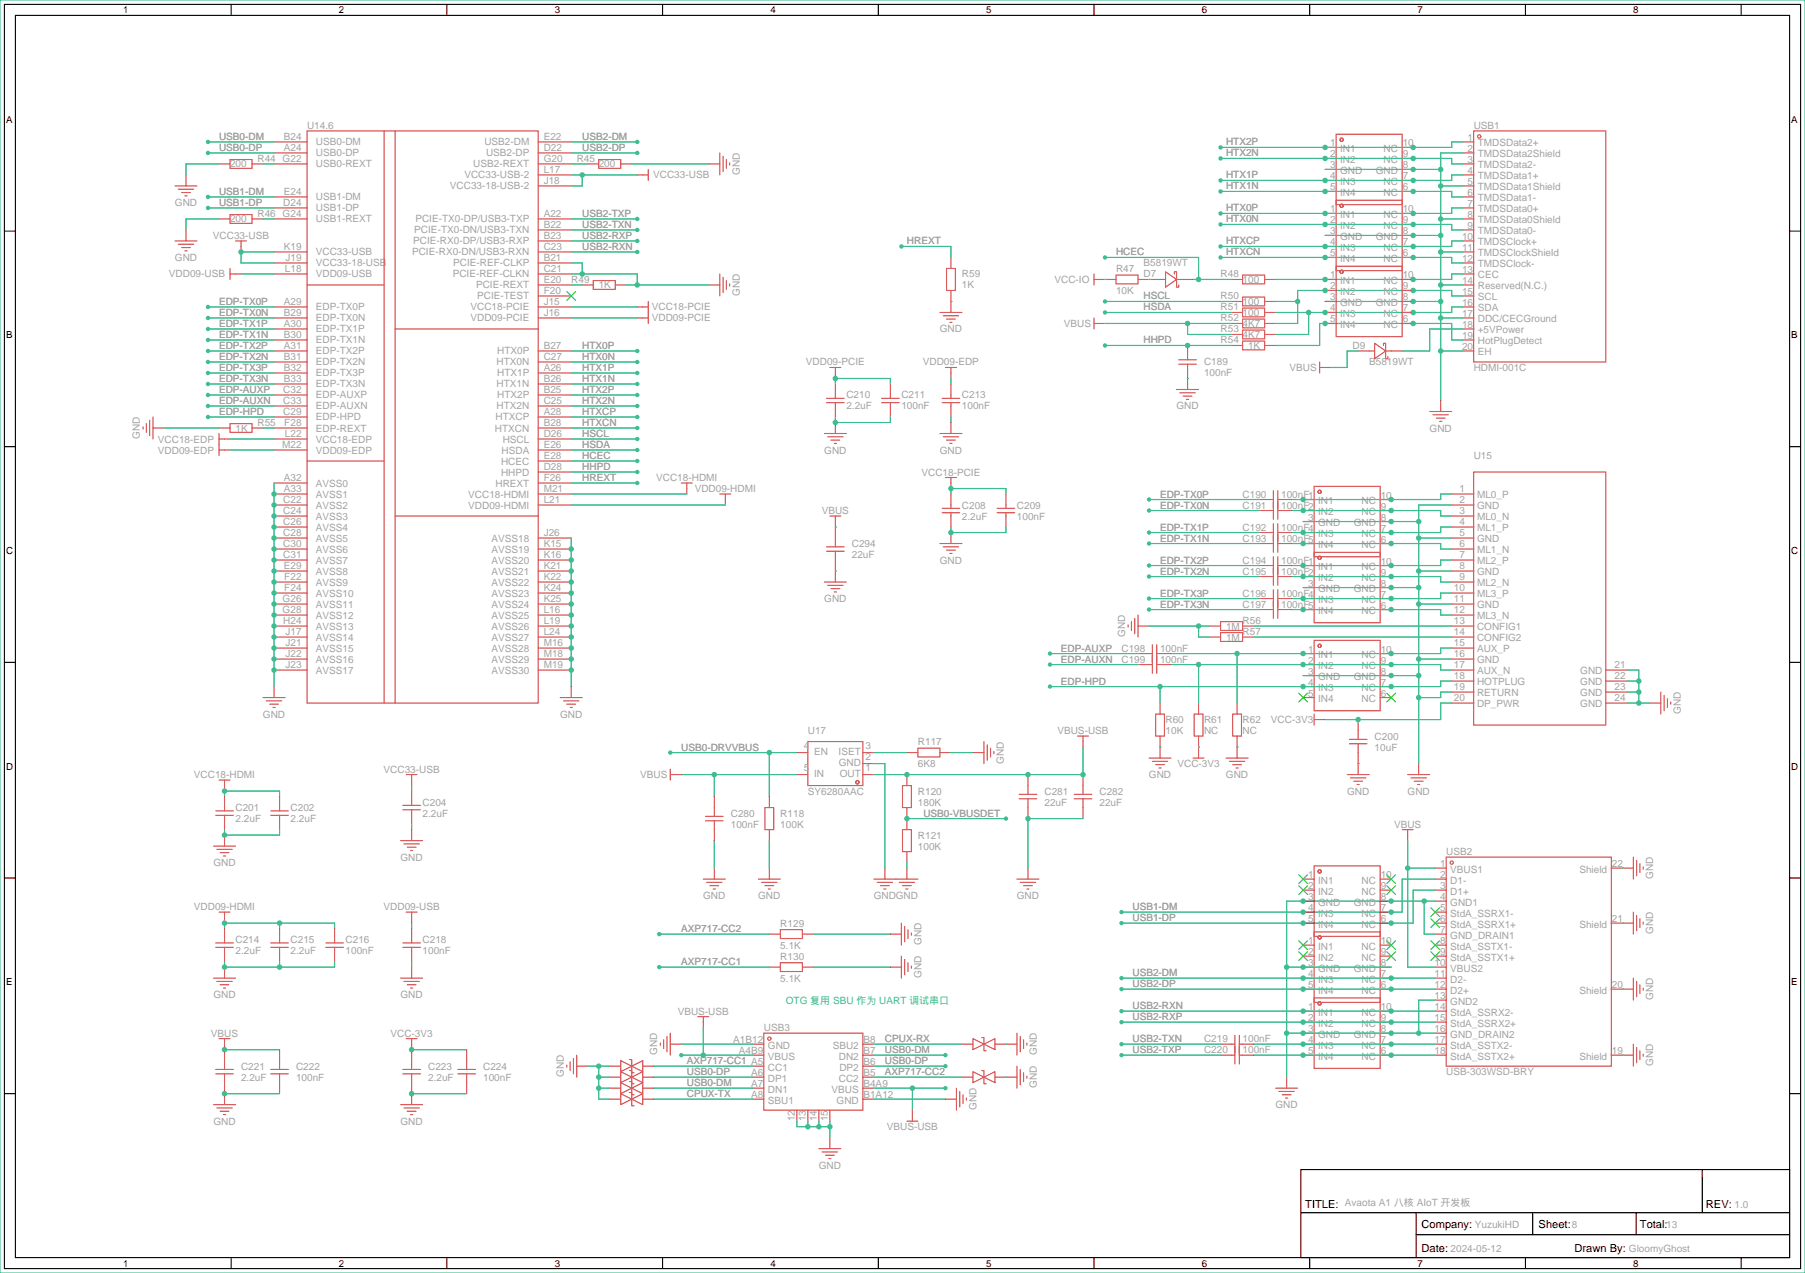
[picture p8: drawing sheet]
<svg xmlns="http://www.w3.org/2000/svg" width="417mm" height="294mm" viewBox="0 0 417 294" stroke-linecap="round" stroke-linejoin="round" font-family="sans-serif">
<defs><g id="words">
<g font-size="2.6">
<text x="301.2" y="278.9">TITLE: Avaota A1 八核 AIoT 开发板</text>
<text x="393.7" y="278.9">REV: 1.0</text>
<text x="328.1" y="283.4">Company: YuzukiHD</text>
<text x="355.1" y="283.5">Sheet:8</text>
<text x="378.5" y="283.5">Total:13</text>
<text x="328.1" y="288.9">Date: 2024-05-12</text>
<text x="363.4" y="289">Drawn By: GloomyGhost</text>
</g>
<g font-size="2.3" fill="#a2a2a2">
<text x="70.9" y="29.8">U14.6</text>
<text x="340.1" y="29.8">USB1</text>
<text x="50.5" y="32.3">USB0-DM</text>
<text x="50.5" y="34.8">USB0-DP</text>
<text x="65.5" y="32.3">B24</text>
<text x="65.5" y="34.8">A24</text>
<text x="72.9" y="33.6">USB0-DM</text>
<text x="111.8" y="33.6">USB2-DM</text>
<text x="125.5" y="32.3">E22</text>
<text x="125.5" y="34.8">D22</text>
<text x="134.4" y="32.3">USB2-DM</text>
<text x="134.4" y="34.8">USB2-DP</text>
<text x="283" y="33.6">HTX2P</text>
<text x="306.9" y="33.8">1</text>
<text x="309.3" y="35.1">IN1</text>
<text x="319.3" y="35.1">NC</text>
<text x="323.7" y="33.8">10</text>
<text x="338.7" y="35.1">2</text>
<text x="338.7" y="32.5">1</text>
<text x="341" y="33.8">TMDSData2+</text>
<text x="53.1" y="38.7">200</text>
<text x="59.4" y="37.4">R44 G22</text>
<text x="72.9" y="36.1">USB0-DP</text>
<text x="72.9" y="38.7">USB0-REXT</text>
<text x="107.2" y="41.2">VCC33-USB-2</text>
<text x="109.2" y="38.7">USB2-REXT</text>
<text x="112.2" y="36.1">USB2-DP</text>
<text x="125.5" y="37.4">G20</text>
<text x="125.5" y="39.9">L17</text>
<text x="133.1" y="37.4">R45</text>
<text x="138.2" y="38.7">200</text>
<text x="150.7" y="41.2">VCC33-USB</text>
<text x="170.7" y="40.4" transform="rotate(-90 170.7 40.4)">GND</text>
<text x="283" y="36.1">HTX2N</text>
<text x="283" y="41.2">HTX1P</text>
<text x="306.9" y="36.3">2</text>
<text x="306.9" y="38.9">3</text>
<text x="306.9" y="41.4">4</text>
<text x="309.3" y="37.6">IN2</text>
<text x="309.3" y="40.2">GND</text>
<text x="317.5" y="40.2">GND</text>
<text x="319.3" y="37.6">NC</text>
<text x="323.7" y="41.4">7</text>
<text x="323.7" y="38.9">8</text>
<text x="323.7" y="36.3">9</text>
<text x="338.7" y="40.2">4</text>
<text x="338.7" y="37.6">3</text>
<text x="341" y="41.4">TMDSData1+</text>
<text x="341" y="38.9">TMDSData2-</text>
<text x="341" y="36.3">TMDSData2Shield</text>
<text x="40.4" y="47.5">GND</text>
<text x="50.5" y="45">USB1-DM</text>
<text x="50.5" y="47.5">USB1-DP</text>
<text x="65.4" y="47.5">D24</text>
<text x="65.5" y="45">E24</text>
<text x="72.9" y="46.3">USB1-DM</text>
<text x="103.8" y="43.7">VCC33-18-USB-2</text>
<text x="125.5" y="42.5">J18</text>
<text x="283" y="43.7">HTX1N</text>
<text x="306.9" y="44">5</text>
<text x="309.3" y="42.7">IN3</text>
<text x="309.3" y="45.2">IN4</text>
<text x="319.3" y="45.2">NC</text>
<text x="319.3" y="42.7">NC</text>
<text x="323.7" y="44">6</text>
<text x="338.7" y="47.8">7</text>
<text x="338.7" y="45.2">6</text>
<text x="338.7" y="42.7">5</text>
<text x="341" y="46.5">TMDSData1-</text>
<text x="341" y="44">TMDSData1Shield</text>
<text x="53.1" y="51.4">200</text>
<text x="59.4" y="50.1">R46 G24</text>
<text x="72.9" y="48.8">USB1-DP</text>
<text x="72.9" y="51.4">USB1-REXT</text>
<text x="95.6" y="53.9">PCIE-TX0-DN/USB3-TXN</text>
<text x="95.9" y="51.4">PCIE-TX0-DP/USB3-TXP</text>
<text x="125.5" y="50.1">A22</text>
<text x="125.5" y="52.6">B22</text>
<text x="134.4" y="50.1">USB2-TXP</text>
<text x="134.4" y="52.6">USB2-TXN</text>
<text x="283" y="48.8">HTX0P</text>
<text x="283" y="51.4">HTX0N</text>
<text x="306.9" y="49">1</text>
<text x="306.9" y="51.6">2</text>
<text x="309.3" y="50.3">IN1</text>
<text x="309.3" y="52.9">IN2</text>
<text x="319.3" y="52.9">NC</text>
<text x="319.3" y="50.3">NC</text>
<text x="323.7" y="51.6">9</text>
<text x="323.7" y="49">10</text>
<text x="338.7" y="52.9">9</text>
<text x="338.7" y="50.3">8</text>
<text x="341" y="51.6">TMDSData0Shield</text>
<text x="341" y="49">TMDSData0+</text>
<text x="49.1" y="55.2">VCC33-USB</text>
<text x="65.5" y="57.7">K19</text>
<text x="72.9" y="59">VCC33-USB</text>
<text x="95.1" y="59">PCIE-RX0-DN/USB3-RXN</text>
<text x="95.4" y="56.4">PCIE-RX0-DP/USB3-RXP</text>
<text x="125.5" y="55.2">B23</text>
<text x="125.5" y="57.7">C23</text>
<text x="134.4" y="55.2">USB2-RXP</text>
<text x="134.4" y="57.7">USB2-RXN</text>
<text x="209.3" y="56.4">HREXT</text>
<text x="257.6" y="59">HCEC</text>
<text x="283" y="56.4">HTXCP</text>
<text x="283" y="59">HTXCN</text>
<text x="306.9" y="54.1">3</text>
<text x="306.9" y="56.7">4</text>
<text x="306.9" y="59.2">5</text>
<text x="309.3" y="55.4">GND</text>
<text x="309.3" y="57.9">IN3</text>
<text x="317.5" y="55.4">GND</text>
<text x="319.3" y="57.9">NC</text>
<text x="323.7" y="59.2">6</text>
<text x="323.7" y="56.7">7</text>
<text x="323.7" y="54.1">8</text>
<text x="337.4" y="57.9">11</text>
<text x="337.4" y="55.4">10</text>
<text x="341" y="59.2">TMDSClockShield</text>
<text x="341" y="56.7">TMDSClock+</text>
<text x="341" y="54.1">TMDSData0-</text>
<text x="39" y="64.1">VDD09-USB</text>
<text x="40.4" y="60.2">GND</text>
<text x="65.7" y="62.8">L18</text>
<text x="65.9" y="60.2">J19</text>
<text x="72.9" y="61.5">VCC33-18-USB</text>
<text x="72.9" y="64.1">VDD09-USB</text>
<text x="104.5" y="64.1">PCIE-REF-CLKN</text>
<text x="104.6" y="61.5">PCIE-REF-CLKP</text>
<text x="125.5" y="60.2">B21</text>
<text x="125.5" y="62.8">C21</text>
<text x="125.5" y="65.3">E20</text>
<text x="131.8" y="65.3">R49</text>
<text x="222" y="64.1">R59</text>
<text x="243.4" y="65.3">VCC-IO</text>
<text x="257.6" y="62.8">R47</text>
<text x="263.9" y="64.1">D7</text>
<text x="263.9" y="61.5">B5819WT</text>
<text x="281.7" y="64.1">R48</text>
<text x="286.8" y="65.3">100</text>
<text x="306.9" y="64.3">1</text>
<text x="309.3" y="60.5">IN4</text>
<text x="309.3" y="65.6">IN1</text>
<text x="319.3" y="60.5">NC</text>
<text x="319.3" y="65.6">NC</text>
<text x="323.7" y="64.3">10</text>
<text x="337.4" y="65.6">14</text>
<text x="337.4" y="63">13</text>
<text x="337.4" y="60.5">12</text>
<text x="341" y="64.3">CEC</text>
<text x="341" y="61.7">TMDSClock-</text>
<text x="50.5" y="70.4">EDP-TX0P</text>
<text x="65.5" y="70.4">A29</text>
<text x="72.9" y="71.7">EDP-TX0P</text>
<text x="108.6" y="71.7">VCC18-PCIE</text>
<text x="109.9" y="66.6">PCIE-REXT</text>
<text x="110.1" y="69.1">PCIE-TEST</text>
<text x="125.5" y="67.9">F20</text>
<text x="125.5" y="70.4">J15</text>
<text x="138.2" y="66.6">1K</text>
<text x="150.4" y="71.7">VCC18-PCIE</text>
<text x="170.7" y="68.4" transform="rotate(-90 170.7 68.4)">GND</text>
<text x="222" y="66.6">1K</text>
<text x="257.6" y="67.9">10K</text>
<text x="263.9" y="71.7">HSDA</text>
<text x="263.9" y="69.1">HSCL</text>
<text x="281.7" y="69.1">R50</text>
<text x="281.7" y="71.7">R51</text>
<text x="286.8" y="70.4">100</text>
<text x="306.9" y="66.8">2</text>
<text x="306.9" y="69.4">3</text>
<text x="306.9" y="71.9">4</text>
<text x="309.3" y="68.1">IN2</text>
<text x="309.3" y="70.6">GND</text>
<text x="317.5" y="70.6">GND</text>
<text x="319.3" y="68.1">NC</text>
<text x="323.7" y="71.9">7</text>
<text x="323.7" y="69.4">8</text>
<text x="323.7" y="66.8">9</text>
<text x="337.4" y="70.6">16</text>
<text x="337.4" y="68.1">15</text>
<text x="341" y="71.9">SDA</text>
<text x="341" y="69.4">SCL</text>
<text x="341" y="66.8">Reserved(N.C.)</text>
<text x="50.5" y="72.9">EDP-TX0N</text>
<text x="50.5" y="75.5">EDP-TX1P</text>
<text x="65.5" y="72.9">B29</text>
<text x="65.5" y="75.5">A30</text>
<text x="72.9" y="74.2">EDP-TX0N</text>
<text x="72.9" y="76.8">EDP-TX1P</text>
<text x="108.6" y="74.2">VDD09-PCIE</text>
<text x="125.5" y="72.9">J16</text>
<text x="150.4" y="74.2">VDD09-PCIE</text>
<text x="216.9" y="76.8">GND</text>
<text x="245.5" y="75.5">VBUS</text>
<text x="281.7" y="74.2">R52</text>
<text x="281.7" y="76.8">R53</text>
<text x="286.8" y="72.9">100</text>
<text x="286.8" y="75.5">4K7</text>
<text x="306.9" y="74.4">5</text>
<text x="309.3" y="73.2">IN3</text>
<text x="309.3" y="75.7">IN4</text>
<text x="319.3" y="75.7">NC</text>
<text x="319.3" y="73.2">NC</text>
<text x="323.7" y="74.4">6</text>
<text x="337.4" y="75.7">18</text>
<text x="337.4" y="73.2">17</text>
<text x="341" y="77">+5VPower</text>
<text x="341" y="74.4">DDC/CECGround</text>
<text x="50.5" y="78">EDP-TX1N</text>
<text x="50.5" y="80.6">EDP-TX2P</text>
<text x="50.5" y="83.1">EDP-TX2N</text>
<text x="65.5" y="78">B30</text>
<text x="65.5" y="80.6">A31</text>
<text x="65.5" y="83.1">B31</text>
<text x="72.9" y="79.3">EDP-TX1N</text>
<text x="72.9" y="81.8">EDP-TX2P</text>
<text x="114.7" y="81.8">HTX0P</text>
<text x="125.5" y="80.6">B27</text>
<text x="125.5" y="83.1">C27</text>
<text x="134.4" y="80.6">HTX0P</text>
<text x="134.4" y="83.1">HTX0N</text>
<text x="263.9" y="79.3">HHPD</text>
<text x="281.7" y="79.3">R54</text>
<text x="286.8" y="78">4K7</text>
<text x="288" y="80.6">1K</text>
<text x="312.2" y="80.6">D9</text>
<text x="337.4" y="80.8">20</text>
<text x="337.4" y="78.3">19</text>
<text x="341" y="82.1">EH</text>
<text x="341" y="79.5">HotPlugDetect</text>
<text x="50.5" y="85.6">EDP-TX3P</text>
<text x="50.5" y="88.2">EDP-TX3N</text>
<text x="65.5" y="85.6">B32</text>
<text x="65.5" y="88.2">B33</text>
<text x="72.9" y="84.4">EDP-TX2N</text>
<text x="72.9" y="86.9">EDP-TX3P</text>
<text x="72.9" y="89.5">EDP-TX3N</text>
<text x="114.6" y="84.4">HTX0N</text>
<text x="114.6" y="89.5">HTX1N</text>
<text x="114.7" y="86.9">HTX1P</text>
<text x="125.5" y="85.6">A26</text>
<text x="125.5" y="88.2">B26</text>
<text x="134.4" y="85.6">HTX1P</text>
<text x="134.4" y="88.2">HTX1N</text>
<text x="186" y="84.4">VDD09-PCIE</text>
<text x="213" y="84.4">VDD09-EDP</text>
<text x="277.9" y="84.4">C189</text>
<text x="277.9" y="86.9">100nF</text>
<text x="297.6" y="85.6">VBUS</text>
<text x="316" y="84.4">B5819WT</text>
<text x="340.1" y="85.6">HDMI-001C</text>
<text x="50.5" y="90.7">EDP-AUXP</text>
<text x="50.5" y="93.3">EDP-AUXN</text>
<text x="50.5" y="95.8">EDP-HPD</text>
<text x="65.4" y="90.7">C32</text>
<text x="65.4" y="93.3">C33</text>
<text x="65.4" y="95.8">C29</text>
<text x="72.9" y="92">EDP-AUXP</text>
<text x="72.9" y="94.5">EDP-AUXN</text>
<text x="114.6" y="94.5">HTX2N</text>
<text x="114.7" y="92">HTX2P</text>
<text x="125.5" y="90.7">B25</text>
<text x="125.5" y="93.3">C25</text>
<text x="125.5" y="95.8">A28</text>
<text x="134.4" y="90.7">HTX2P</text>
<text x="134.4" y="93.3">HTX2N</text>
<text x="134.4" y="95.8">HTXCP</text>
<text x="195.3" y="92">C210</text>
<text x="195.3" y="94.5">2.2uF</text>
<text x="208" y="92">C211</text>
<text x="208" y="94.5">100nF</text>
<text x="222" y="92">C213</text>
<text x="222" y="94.5">100nF</text>
<text x="271.5" y="94.5">GND</text>
<text x="32.3" y="101.4" transform="rotate(-90 32.3 101.4)">GND</text>
<text x="54.4" y="99.6">1K</text>
<text x="59.4" y="98.3">R55</text>
<text x="65.6" y="98.3">F28</text>
<text x="65.7" y="100.9">L22</text>
<text x="72.9" y="97.1">EDP-HPD</text>
<text x="72.9" y="99.6">EDP-REXT</text>
<text x="114.2" y="99.6">HTXCN</text>
<text x="114.3" y="97.1">HTXCP</text>
<text x="125.5" y="98.3">B28</text>
<text x="125.5" y="100.9">D26</text>
<text x="134.4" y="98.3">HTXCN</text>
<text x="134.4" y="100.9">HSCL</text>
<text x="329.9" y="99.6">GND</text>
<text x="36.4" y="102.2">VCC18-EDP</text>
<text x="36.4" y="104.7">VDD09-EDP</text>
<text x="65.1" y="103.4">M22</text>
<text x="72.9" y="102.2">VCC18-EDP</text>
<text x="72.9" y="104.7">VDD09-EDP</text>
<text x="115.6" y="107.2">HCEC</text>
<text x="115.8" y="104.7">HSDA</text>
<text x="116" y="102.2">HSCL</text>
<text x="125.5" y="103.4">E26</text>
<text x="125.5" y="106">E28</text>
<text x="134.4" y="103.4">HSDA</text>
<text x="134.4" y="106">HCEC</text>
<text x="190.2" y="104.7">GND</text>
<text x="216.9" y="104.7">GND</text>
<text x="340.1" y="106">U15</text>
<text x="65.5" y="113.6">A33</text>
<text x="65.5" y="111">A32</text>
<text x="72.9" y="112.3">AVSS0</text>
<text x="114.3" y="112.3">HREXT</text>
<text x="115.6" y="109.8">HHPD</text>
<text x="125.5" y="108.5">D28</text>
<text x="125.5" y="111">F26</text>
<text x="125.5" y="113.6">M21</text>
<text x="134.4" y="108.5">HHPD</text>
<text x="134.4" y="111">HREXT</text>
<text x="151.4" y="111">VCC18-HDMI</text>
<text x="160.3" y="113.6">VDD09-HDMI</text>
<text x="212.7" y="109.8">VCC18-PCIE</text>
<text x="336.8" y="113.6">1</text>
<text x="65.4" y="118.7">C24</text>
<text x="65.4" y="116.1">C22</text>
<text x="72.9" y="119.9">AVSS3</text>
<text x="72.9" y="117.4">AVSS2</text>
<text x="72.9" y="114.9">AVSS1</text>
<text x="108.1" y="114.9">VCC18-HDMI</text>
<text x="108.1" y="117.4">VDD09-HDMI</text>
<text x="125.5" y="116.1">L21</text>
<text x="189.6" y="118.7">VBUS</text>
<text x="222" y="117.4">C208</text>
<text x="222" y="119.9">2.2uF</text>
<text x="234.7" y="117.4">C209</text>
<text x="234.7" y="119.9">100nF</text>
<text x="267.7" y="117.4">EDP-TX0N</text>
<text x="267.7" y="114.9">EDP-TX0P</text>
<text x="286.8" y="114.9">C190</text>
<text x="286.8" y="117.4">C191</text>
<text x="295.7" y="114.9">100nF1</text>
<text x="295.7" y="117.4">100nF2</text>
<text x="304.2" y="116.4">IN1</text>
<text x="304.2" y="118.9">IN2</text>
<text x="314.2" y="118.9">NC</text>
<text x="314.2" y="116.4">NC</text>
<text x="318.6" y="117.6">9</text>
<text x="318.6" y="115.1">10</text>
<text x="336.8" y="118.7">3</text>
<text x="336.8" y="116.1">2</text>
<text x="340.9" y="119.9">ML0_N</text>
<text x="340.9" y="117.4">GND</text>
<text x="340.9" y="114.9">ML0_P</text>
<text x="65.4" y="123.7">C28</text>
<text x="65.4" y="121.2">C26</text>
<text x="72.9" y="125">AVSS5</text>
<text x="72.9" y="122.5">AVSS4</text>
<text x="113.4" y="125">AVSS18</text>
<text x="125.5" y="123.7">J26</text>
<text x="267.7" y="125">EDP-TX1N</text>
<text x="267.7" y="122.5">EDP-TX1P</text>
<text x="286.8" y="122.5">C192</text>
<text x="286.8" y="125">C193</text>
<text x="295.7" y="122.5">100nF4</text>
<text x="295.7" y="125">100nF5</text>
<text x="301.9" y="120.2">3</text>
<text x="304.2" y="121.4">GND</text>
<text x="304.2" y="124">IN3</text>
<text x="312.4" y="121.4">GND</text>
<text x="314.2" y="124">NC</text>
<text x="318.6" y="125.2">6</text>
<text x="318.6" y="122.7">7</text>
<text x="318.6" y="120.2">8</text>
<text x="336.8" y="123.7">5</text>
<text x="336.8" y="121.2">4</text>
<text x="340.9" y="125">GND</text>
<text x="340.9" y="122.5">ML1_P</text>
<text x="65.4" y="128.8">C31</text>
<text x="65.4" y="126.3">C30</text>
<text x="65.5" y="131.4">E29</text>
<text x="72.9" y="130.1">AVSS7</text>
<text x="72.9" y="127.6">AVSS6</text>
<text x="113.4" y="127.6">AVSS19</text>
<text x="113.4" y="130.1">AVSS20</text>
<text x="125.5" y="126.3">K15</text>
<text x="125.5" y="128.8">K16</text>
<text x="125.5" y="131.4">K21</text>
<text x="196.6" y="126.3">C294</text>
<text x="196.6" y="128.8">22uF</text>
<text x="216.9" y="130.1">GND</text>
<text x="267.7" y="130.1">EDP-TX2P</text>
<text x="286.8" y="130.1">C194</text>
<text x="295.7" y="130.1">100nF1</text>
<text x="304.2" y="126.5">IN4</text>
<text x="304.2" y="131.6">IN1</text>
<text x="314.2" y="126.5">NC</text>
<text x="314.2" y="131.6">NC</text>
<text x="318.6" y="130.3">10</text>
<text x="336.8" y="131.4">8</text>
<text x="336.8" y="128.8">7</text>
<text x="336.8" y="126.3">6</text>
<text x="340.9" y="130.1">ML2_P</text>
<text x="340.9" y="127.6">ML1_N</text>
<text x="65.6" y="136.4">F24</text>
<text x="65.6" y="133.9">F22</text>
<text x="72.9" y="137.7">AVSS10</text>
<text x="72.9" y="135.2">AVSS9</text>
<text x="72.9" y="132.6">AVSS8</text>
<text x="113.4" y="132.6">AVSS21</text>
<text x="113.4" y="135.2">AVSS22</text>
<text x="113.4" y="137.7">AVSS23</text>
<text x="125.5" y="133.9">K22</text>
<text x="125.5" y="136.4">K24</text>
<text x="267.7" y="132.6">EDP-TX2N</text>
<text x="267.7" y="137.7">EDP-TX3P</text>
<text x="286.8" y="132.6">C195</text>
<text x="286.8" y="137.7">C196</text>
<text x="295.7" y="132.6">100nF2</text>
<text x="295.7" y="137.7">100nF4</text>
<text x="301.9" y="135.4">3</text>
<text x="304.2" y="134.1">IN2</text>
<text x="304.2" y="136.7">GND</text>
<text x="312.4" y="136.7">GND</text>
<text x="314.2" y="134.1">NC</text>
<text x="318.6" y="137.9">7</text>
<text x="318.6" y="135.4">8</text>
<text x="318.6" y="132.9">9</text>
<text x="335.5" y="136.4">10</text>
<text x="336.8" y="133.9">9</text>
<text x="340.9" y="137.7">ML3_P</text>
<text x="340.9" y="135.2">ML2_N</text>
<text x="340.9" y="132.6">GND</text>
<text x="65.2" y="141.5">G28</text>
<text x="65.2" y="139">G26</text>
<text x="72.9" y="142.8">AVSS12</text>
<text x="72.9" y="140.3">AVSS11</text>
<text x="113.4" y="140.3">AVSS24</text>
<text x="113.4" y="142.8">AVSS25</text>
<text x="125.5" y="139">K25</text>
<text x="125.5" y="141.5">L16</text>
<text x="190.2" y="139">GND</text>
<text x="267.7" y="140.3">EDP-TX3N</text>
<text x="286.8" y="140.3">C197</text>
<text x="295.7" y="140.3">100nF5</text>
<text x="304.2" y="139.2">IN3</text>
<text x="304.2" y="141.8">IN4</text>
<text x="314.2" y="141.8">NC</text>
<text x="314.2" y="139.2">NC</text>
<text x="318.6" y="140.5">6</text>
<text x="335.5" y="141.5">12</text>
<text x="335.5" y="139">11</text>
<text x="340.9" y="142.8">ML3_N</text>
<text x="340.9" y="140.3">GND</text>
<text x="65.4" y="144.1">H24</text>
<text x="65.9" y="149.1">J21</text>
<text x="65.9" y="146.6">J17</text>
<text x="72.9" y="147.9">AVSS14</text>
<text x="72.9" y="145.3">AVSS13</text>
<text x="113.4" y="145.3">AVSS26</text>
<text x="113.4" y="147.9">AVSS27</text>
<text x="125.5" y="144.1">L19</text>
<text x="125.5" y="146.6">L24</text>
<text x="125.5" y="149.1">M16</text>
<text x="259.6" y="147.1" transform="rotate(-90 259.6 147.1)">GND</text>
<text x="283" y="145.3">1M</text>
<text x="283" y="147.9">1M</text>
<text x="286.8" y="144.1">R56</text>
<text x="286.8" y="146.6">R57</text>
<text x="335.5" y="149.1">15</text>
<text x="335.5" y="146.6">14</text>
<text x="335.5" y="144.1">13</text>
<text x="340.9" y="147.9">CONFIG2</text>
<text x="340.9" y="145.3">CONFIG1</text>
<text x="65.9" y="154.2">J23</text>
<text x="65.9" y="151.7">J22</text>
<text x="72.9" y="155.5">AVSS17</text>
<text x="72.9" y="153">AVSS16</text>
<text x="72.9" y="150.4">AVSS15</text>
<text x="113.4" y="150.4">AVSS28</text>
<text x="113.4" y="153">AVSS29</text>
<text x="113.4" y="155.5">AVSS30</text>
<text x="125.5" y="151.7">M18</text>
<text x="125.5" y="154.2">M19</text>
<text x="244.9" y="150.4">EDP-AUXP</text>
<text x="244.9" y="153">EDP-AUXN</text>
<text x="258.8" y="150.4">C198</text>
<text x="258.8" y="153">C199</text>
<text x="267.7" y="150.4">100nF</text>
<text x="267.7" y="153">100nF</text>
<text x="301.9" y="150.6">1</text>
<text x="301.9" y="153.2">2</text>
<text x="301.9" y="155.7">3</text>
<text x="304.2" y="151.9">IN1</text>
<text x="304.2" y="154.5">IN2</text>
<text x="314.2" y="154.5">NC</text>
<text x="314.2" y="151.9">NC</text>
<text x="318.6" y="155.7">8</text>
<text x="318.6" y="153.2">9</text>
<text x="318.6" y="150.6">10</text>
<text x="335.5" y="154.2">17</text>
<text x="335.5" y="151.7">16</text>
<text x="340.9" y="155.5">AUX_N</text>
<text x="340.9" y="153">GND</text>
<text x="340.9" y="150.4">AUX_P</text>
<text x="364.7" y="155.5">GND</text>
<text x="372.6" y="154.2">21</text>
<text x="244.9" y="158">EDP-HPD</text>
<text x="301.9" y="158.3">4</text>
<text x="301.9" y="160.8">5</text>
<text x="304.2" y="157">GND</text>
<text x="304.2" y="159.5">IN3</text>
<text x="312.4" y="157">GND</text>
<text x="314.2" y="159.5">NC</text>
<text x="318.6" y="160.8">6</text>
<text x="318.6" y="158.3">7</text>
<text x="335.5" y="161.8">20</text>
<text x="335.5" y="159.3">19</text>
<text x="335.5" y="156.8">18</text>
<text x="340.9" y="160.6">RETURN</text>
<text x="340.9" y="158">HOTPLUG</text>
<text x="364.7" y="158">GND</text>
<text x="364.7" y="160.6">GND</text>
<text x="372.6" y="156.8">22</text>
<text x="372.6" y="159.3">23</text>
<text x="372.6" y="161.8">24</text>
<text x="60.7" y="165.7">GND</text>
<text x="129.3" y="165.7">GND</text>
<text x="269" y="166.9">R60</text>
<text x="277.9" y="166.9">R61</text>
<text x="286.8" y="166.9">R62</text>
<text x="293.3" y="166.9">VCC-3V3</text>
<text x="304.2" y="162.1">IN4</text>
<text x="314.2" y="162.1">NC</text>
<text x="340.9" y="163.1">DP_PWR</text>
<text x="364.7" y="163.1">GND</text>
<text x="387.9" y="164.9" transform="rotate(-90 387.9 164.9)">GND</text>
<text x="157.2" y="173.3">USB0-DRVVBUS</text>
<text x="185.5" y="173">4</text>
<text x="186.4" y="169.5">U17</text>
<text x="199.7" y="173">3</text>
<text x="211.8" y="172">R117</text>
<text x="244" y="169.5">VBUS-USB</text>
<text x="269" y="169.5">10K</text>
<text x="277.9" y="169.5">NC</text>
<text x="286.8" y="169.5">NC</text>
<text x="317.2" y="170.7">C200</text>
<text x="317.2" y="173.3">10uF</text>
<text x="44.8" y="179.6">VCC18-HDMI</text>
<text x="88.5" y="178.4">VCC33-USB</text>
<text x="147.7" y="179.6">VBUS</text>
<text x="185.5" y="178.1">5</text>
<text x="187.9" y="174.3">EN</text>
<text x="187.9" y="179.4">IN</text>
<text x="193.5" y="174.3">ISET</text>
<text x="193.6" y="176.8">GND</text>
<text x="193.8" y="179.4">OUT</text>
<text x="199.7" y="178.1">1</text>
<text x="199.7" y="175.6">2</text>
<text x="211.8" y="177.1">6K8</text>
<text x="231.7" y="176.3" transform="rotate(-90 231.7 176.3)">GND</text>
<text x="265.2" y="179.6">GND</text>
<text x="271.7" y="177.1">VCC-3V3</text>
<text x="282.9" y="179.6">GND</text>
<text x="97.5" y="186">C204</text>
<text x="186.4" y="183.4">SY6280AAC</text>
<text x="211.8" y="183.4">R120</text>
<text x="211.8" y="186">180K</text>
<text x="241" y="183.4">C281</text>
<text x="241" y="186">22uF</text>
<text x="253.7" y="183.4">C282</text>
<text x="253.7" y="186">22uF</text>
<text x="310.9" y="183.4">GND</text>
<text x="324.8" y="183.4">GND</text>
<text x="54.4" y="187.2">C201</text>
<text x="54.4" y="189.8">2.2uF</text>
<text x="67.1" y="187.2">C202</text>
<text x="67.1" y="189.8">2.2uF</text>
<text x="97.5" y="188.5">2.2uF</text>
<text x="168.7" y="188.5">C280</text>
<text x="168.7" y="191.1">100nF</text>
<text x="180.1" y="188.5">R118</text>
<text x="180.1" y="191.1">100K</text>
<text x="213.1" y="188.5">USB0-VBUSDET</text>
<text x="321.7" y="191.1">VBUS</text>
<text x="211.8" y="193.6">R121</text>
<text x="211.8" y="196.1">100K</text>
<text x="333.8" y="197.4">USB2</text>
<text x="49.3" y="199.9">GND</text>
<text x="92.4" y="198.7">GND</text>
<text x="301.9" y="202.7">1</text>
<text x="304.2" y="204">IN1</text>
<text x="314.2" y="204">NC</text>
<text x="318.6" y="202.7">10</text>
<text x="332.3" y="200.2">1</text>
<text x="332.3" y="202.7">2</text>
<text x="334.7" y="201.4">VBUS1</text>
<text x="334.7" y="204">D1-</text>
<text x="364.5" y="201.4">Shield</text>
<text x="372" y="200.2">22</text>
<text x="381.6" y="203" transform="rotate(-90 381.6 203)">GND</text>
<text x="162.3" y="207.6">GND</text>
<text x="175" y="207.6">GND</text>
<text x="201.7" y="207.6">GNDGND</text>
<text x="234.7" y="207.6">GND</text>
<text x="301.9" y="205.3">2</text>
<text x="301.9" y="207.8">3</text>
<text x="304.2" y="206.5">IN2</text>
<text x="304.2" y="209.1">GND</text>
<text x="312.4" y="209.1">GND</text>
<text x="314.2" y="206.5">NC</text>
<text x="318.6" y="207.8">8</text>
<text x="318.6" y="205.3">9</text>
<text x="332.3" y="205.3">3</text>
<text x="332.3" y="207.8">4</text>
<text x="334.7" y="206.5">D1+</text>
<text x="334.7" y="209.1">GND1</text>
<text x="44.8" y="210.1">VDD09-HDMI</text>
<text x="88.5" y="210.1">VDD09-USB</text>
<text x="157.2" y="215.2">AXP717-CC2</text>
<text x="180.1" y="213.9">R129</text>
<text x="261.4" y="210.1">USB1-DM</text>
<text x="261.4" y="212.6">USB1-DP</text>
<text x="301.9" y="210.3">4</text>
<text x="301.9" y="212.9">5</text>
<text x="304.2" y="211.6">IN3</text>
<text x="304.2" y="214.1">IN4</text>
<text x="314.2" y="214.1">NC</text>
<text x="314.2" y="211.6">NC</text>
<text x="318.6" y="212.9">6</text>
<text x="318.6" y="210.3">7</text>
<text x="332.3" y="210.3">5</text>
<text x="332.3" y="212.9">6</text>
<text x="332.3" y="215.4">7</text>
<text x="334.7" y="211.6">StdA_SSRX1-</text>
<text x="334.7" y="214.1">StdA_SSRX1+</text>
<text x="364.5" y="214.1">Shield</text>
<text x="372" y="212.9">21</text>
<text x="381.6" y="215.7" transform="rotate(-90 381.6 215.7)">GND</text>
<text x="54.4" y="217.7">C214</text>
<text x="54.4" y="220.3">2.2uF</text>
<text x="67.1" y="217.7">C215</text>
<text x="67.1" y="220.3">2.2uF</text>
<text x="79.8" y="217.7">C216</text>
<text x="79.8" y="220.3">100nF</text>
<text x="97.5" y="217.7">C218</text>
<text x="97.5" y="220.3">100nF</text>
<text x="180.1" y="219">5.1K</text>
<text x="180.1" y="221.5">R130</text>
<text x="212.6" y="218.2" transform="rotate(-90 212.6 218.2)">GND</text>
<text x="301.9" y="218">1</text>
<text x="301.9" y="220.5">2</text>
<text x="304.2" y="219.2">IN1</text>
<text x="304.2" y="221.8">IN2</text>
<text x="314.2" y="221.8">NC</text>
<text x="314.2" y="219.2">NC</text>
<text x="318.6" y="220.5">9</text>
<text x="318.6" y="218">10</text>
<text x="332.3" y="218">8</text>
<text x="332.3" y="220.5">9</text>
<text x="334.7" y="216.7">GND_DRAIN1</text>
<text x="334.7" y="219.2">StdA_SSTX1-</text>
<text x="334.7" y="221.8">StdA_SSTX1+</text>
<text x="157.2" y="222.8">AXP717-CC1</text>
<text x="180.1" y="226.6">5.1K</text>
<text x="212.6" y="225.8" transform="rotate(-90 212.6 225.8)">GND</text>
<text x="261.4" y="225.3">USB2-DM</text>
<text x="261.4" y="227.9">USB2-DP</text>
<text x="301.9" y="223">3</text>
<text x="301.9" y="225.6">4</text>
<text x="304.2" y="224.3">GND</text>
<text x="304.2" y="226.8">IN3</text>
<text x="312.4" y="224.3">GND</text>
<text x="314.2" y="226.8">NC</text>
<text x="318.6" y="225.6">7</text>
<text x="318.6" y="223">8</text>
<text x="331.1" y="223">10</text>
<text x="331.1" y="225.6">11</text>
<text x="334.7" y="224.3">VBUS2</text>
<text x="334.7" y="226.8">D2-</text>
<text x="49.3" y="230.4">GND</text>
<text x="92.4" y="230.4">GND</text>
<text x="261.4" y="233">USB2-RXN</text>
<text x="301.9" y="228.1">5</text>
<text x="301.9" y="233.2">1</text>
<text x="304.2" y="229.4">IN4</text>
<text x="314.2" y="229.4">NC</text>
<text x="318.6" y="228.1">6</text>
<text x="318.6" y="233.2">10</text>
<text x="331.1" y="228.1">12</text>
<text x="331.1" y="230.7">13</text>
<text x="331.1" y="233.2">14</text>
<text x="334.7" y="229.4">D2+</text>
<text x="334.7" y="231.9">GND2</text>
<text x="364.5" y="229.4">Shield</text>
<text x="372" y="228.1">20</text>
<text x="381.6" y="230.9" transform="rotate(-90 381.6 230.9)">GND</text>
<text x="48.7" y="239.3">VBUS</text>
<text x="90.1" y="239.3">VCC-3V3</text>
<text x="156.4" y="234.2">VBUS-USB</text>
<text x="176.3" y="238">USB3</text>
<text x="261.4" y="235.5">USB2-RXP</text>
<text x="301.9" y="235.7">2</text>
<text x="301.9" y="238.3">3</text>
<text x="304.2" y="234.5">IN1</text>
<text x="304.2" y="237">IN2</text>
<text x="304.2" y="239.5">GND</text>
<text x="312.4" y="239.5">GND</text>
<text x="314.2" y="237">NC</text>
<text x="314.2" y="234.5">NC</text>
<text x="318.6" y="238.3">8</text>
<text x="318.6" y="235.7">9</text>
<text x="331.1" y="235.7">15</text>
<text x="331.1" y="238.3">16</text>
<text x="334.7" y="234.5">StdA_SSRX2-</text>
<text x="334.7" y="237">StdA_SSRX2+</text>
<text x="334.7" y="239.5">GND_DRAIN2</text>
<text x="151.7" y="243.6" transform="rotate(-90 151.7 243.6)">GND</text>
<text x="158.5" y="245.7">AXP717-CC1 A5</text>
<text x="169.2" y="240.8">A1B12</text>
<text x="170.5" y="243.4">A4B9</text>
<text x="177.2" y="244.6">VBUS</text>
<text x="177.2" y="242.1">GND</text>
<text x="192.2" y="242.1">SBU2</text>
<text x="193.6" y="244.6">DN2</text>
<text x="199.3" y="240.8">B8</text>
<text x="199.3" y="243.4">B7</text>
<text x="199.3" y="245.9">B6</text>
<text x="204.2" y="243.1">USB0-DM</text>
<text x="204.2" y="245.7">USB0-DP</text>
<text x="204.2" y="240.6">CPUX-RX</text>
<text x="239.3" y="243.6" transform="rotate(-90 239.3 243.6)">GND</text>
<text x="261.4" y="240.6">USB2-TXN</text>
<text x="261.4" y="243.1">USB2-TXP</text>
<text x="277.9" y="240.6">C219</text>
<text x="277.9" y="243.1">C220</text>
<text x="286.8" y="240.6">100nF</text>
<text x="286.8" y="243.1">100nF</text>
<text x="301.9" y="240.8">4</text>
<text x="301.9" y="243.4">5</text>
<text x="304.2" y="242.1">IN3</text>
<text x="304.2" y="244.6">IN4</text>
<text x="314.2" y="244.6">NC</text>
<text x="314.2" y="242.1">NC</text>
<text x="318.6" y="243.4">6</text>
<text x="318.6" y="240.8">7</text>
<text x="331.1" y="240.8">17</text>
<text x="331.1" y="243.4">18</text>
<text x="334.7" y="242.1">StdA_SSTX2-</text>
<text x="334.7" y="244.6">StdA_SSTX2+</text>
<text x="364.5" y="244.6">Shield</text>
<text x="372" y="243.4">19</text>
<text x="55.6" y="246.9">C221</text>
<text x="55.6" y="249.5">2.2uF</text>
<text x="68.3" y="246.9">C222</text>
<text x="68.3" y="249.5">100nF</text>
<text x="98.8" y="246.9">C223</text>
<text x="98.8" y="249.5">2.2uF</text>
<text x="111.5" y="246.9">C224</text>
<text x="111.5" y="249.5">100nF</text>
<text x="130.1" y="248.7" transform="rotate(-90 130.1 248.7)">GND</text>
<text x="158.5" y="248.2">USB0-DP</text>
<text x="158.5" y="250.7">USB0-DM</text>
<text x="173.3" y="251">A7</text>
<text x="173.3" y="248.4">A6</text>
<text x="177.2" y="249.7">DP1</text>
<text x="177.2" y="247.2">CC1</text>
<text x="193.6" y="249.7">CC2</text>
<text x="193.7" y="247.2">DP2</text>
<text x="199.3" y="248.4">B5</text>
<text x="199.3" y="251">B4A9</text>
<text x="204.2" y="248.2">AXP717-CC2</text>
<text x="239.3" y="251.2" transform="rotate(-90 239.3 251.2)">GND</text>
<text x="333.8" y="248.2">USB-303WSD-BRY</text>
<text x="381.6" y="246.2" transform="rotate(-90 381.6 246.2)">GND</text>
<text x="158.5" y="253.3">CPUX-TX</text>
<text x="173.3" y="253.5">A8</text>
<text x="177.2" y="254.8">SBU1</text>
<text x="177.2" y="252.2">DN1</text>
<text x="191.9" y="252.2">VBUS</text>
<text x="193.1" y="254.8">GND</text>
<text x="199.3" y="253.5">B1A12</text>
<text x="225.3" y="256.3" transform="rotate(-90 225.3 256.3)">GND</text>
<text x="294.4" y="255.8">GND</text>
<text x="49.3" y="259.6">GND</text>
<text x="92.4" y="259.6">GND</text>
<text x="183.4" y="258.9" transform="rotate(-90 183.4 258.9)">12</text>
<text x="186" y="258.9" transform="rotate(-90 186 258.9)">13</text>
<text x="188.5" y="258.9" transform="rotate(-90 188.5 258.9)">14</text>
<text x="191.1" y="258.9" transform="rotate(-90 191.1 258.9)">15</text>
<text x="204.7" y="260.9">VBUS-USB</text>
<text x="189" y="269.8">GND</text>
</g>
<text font-size="2.3" fill="#3dbc91" x="181.4" y="231.7">OTG 复用 SBU 作为 UART 调试串口</text>
<g font-size="2.2">
<text x="28.4" y="3.1">1</text>
<text x="78.2" y="3.1">2</text>
<text x="128" y="3.1">3</text>
<text x="177.8" y="3.1">4</text>
<text x="227.6" y="3.1">5</text>
<text x="277.4" y="3.1">6</text>
<text x="327.2" y="3.1">7</text>
<text x="376.9" y="3.1">8</text>
<text x="1.4" y="28.3">A</text>
<text x="413.4" y="28.3">A</text>
<text x="1.4" y="78.1">B</text>
<text x="413.4" y="78.1">B</text>
<text x="1.4" y="127.9">C</text>
<text x="413.4" y="127.9">C</text>
<text x="1.4" y="177.7">D</text>
<text x="413.4" y="177.7">D</text>
<text x="1.4" y="227.5">E</text>
<text x="413.4" y="227.5">E</text>
<text x="28.4" y="292.4">1</text>
<text x="78.2" y="292.4">2</text>
<text x="128" y="292.4">3</text>
<text x="177.8" y="292.4">4</text>
<text x="227.6" y="292.4">5</text>
<text x="277.4" y="292.4">6</text>
<text x="327.2" y="292.4">7</text>
<text x="376.9" y="292.4">8</text>
</g>
</g></defs>
<path d="M0 0h416.6v293.9h-416.6z" fill="#fff" stroke="#3dbd91" stroke-width=".25"/>
<g fill="#3dbd91">
<circle cx="147.1" cy="81" r=".51"/>
<circle cx="147.1" cy="83.6" r=".51"/>
<circle cx="147.1" cy="86.1" r=".51"/>
<circle cx="147.1" cy="88.6" r=".51"/>
<circle cx="147.1" cy="91.2" r=".51"/>
<circle cx="147.1" cy="93.7" r=".51"/>
<circle cx="147.1" cy="96.3" r=".51"/>
<circle cx="147.1" cy="98.8" r=".51"/>
<circle cx="147.1" cy="101.3" r=".51"/>
<circle cx="147.1" cy="103.9" r=".51"/>
<circle cx="147.1" cy="106.4" r=".51"/>
<circle cx="147.1" cy="109" r=".51"/>
<circle cx="147.1" cy="111.5" r=".51"/>
<circle cx="48" cy="32.8" r=".51"/>
<circle cx="48" cy="35.3" r=".51"/>
<circle cx="48" cy="45.5" r=".51"/>
<circle cx="48" cy="48" r=".51"/>
<circle cx="48" cy="70.9" r=".51"/>
<circle cx="48" cy="73.4" r=".51"/>
<circle cx="48" cy="75.9" r=".51"/>
<circle cx="48" cy="78.5" r=".51"/>
<circle cx="48" cy="81" r=".51"/>
<circle cx="48" cy="83.6" r=".51"/>
<circle cx="48" cy="86.1" r=".51"/>
<circle cx="48" cy="88.6" r=".51"/>
<circle cx="48" cy="91.2" r=".51"/>
<circle cx="48" cy="93.7" r=".51"/>
<circle cx="48" cy="96.3" r=".51"/>
<circle cx="147.1" cy="32.8" r=".51"/>
<circle cx="147.1" cy="35.3" r=".51"/>
<circle cx="147.1" cy="50.5" r=".51"/>
<circle cx="147.1" cy="53.1" r=".51"/>
<circle cx="147.1" cy="55.6" r=".51"/>
<circle cx="147.1" cy="58.2" r=".51"/>
<circle cx="281.7" cy="34" r=".51"/>
<circle cx="281.7" cy="36.6" r=".51"/>
<circle cx="281.7" cy="41.7" r=".51"/>
<circle cx="281.7" cy="44.2" r=".51"/>
<circle cx="281.7" cy="49.3" r=".51"/>
<circle cx="281.7" cy="51.8" r=".51"/>
<circle cx="281.7" cy="56.9" r=".51"/>
<circle cx="281.7" cy="59.4" r=".51"/>
<circle cx="255" cy="59.4" r=".51"/>
<circle cx="255" cy="72.1" r=".51"/>
<circle cx="255" cy="69.6" r=".51"/>
<circle cx="255" cy="79.8" r=".51"/>
<circle cx="242.3" cy="158.5" r=".51"/>
<circle cx="242.3" cy="150.9" r=".51"/>
<circle cx="242.3" cy="153.4" r=".51"/>
<circle cx="218.2" cy="243.6" r=".51"/>
<circle cx="218.2" cy="246.1" r=".51"/>
<circle cx="218.2" cy="251.2" r=".51"/>
<circle cx="157.2" cy="243.6" r=".51"/>
<circle cx="258.8" cy="225.8" r=".51"/>
<circle cx="258.8" cy="228.3" r=".51"/>
<circle cx="258.8" cy="236" r=".51"/>
<circle cx="258.8" cy="233.4" r=".51"/>
<circle cx="258.8" cy="241" r=".51"/>
<circle cx="258.8" cy="243.6" r=".51"/>
<circle cx="258.8" cy="210.6" r=".51"/>
<circle cx="258.8" cy="213.1" r=".51"/>
<circle cx="208" cy="56.9" r=".51"/>
<circle cx="154.7" cy="173.7" r=".51"/>
<circle cx="232.2" cy="189" r=".51"/>
<circle cx="152.1" cy="215.6" r=".51"/>
<circle cx="152.1" cy="223.3" r=".51"/>
<circle cx="265.2" cy="117.9" r=".51"/>
<circle cx="265.2" cy="115.3" r=".51"/>
<circle cx="265.2" cy="125.5" r=".51"/>
<circle cx="265.2" cy="122.9" r=".51"/>
<circle cx="265.2" cy="133.1" r=".51"/>
<circle cx="265.2" cy="130.6" r=".51"/>
<circle cx="265.2" cy="140.7" r=".51"/>
<circle cx="265.2" cy="138.2" r=".51"/>
</g>
<g fill="none" stroke="#000" stroke-width=".25">
<path d="M1 1h414.5v291.9h-414.5zM3.6 3.6h409.4v286.7h-409.4zM53.3 1v2.6M103.1 1v2.6M152.9 1v2.6M202.7 1v2.6M252.5 1v2.6M302.3 1v2.6M352 1v2.6M401.8 1v2.6M1 53.3h2.6M413 53.3h2.5"/>
<path d="M1 103.1h2.6M413 103.1h2.5M1 152.9h2.6M413 152.9h2.5M1 202.7h2.6M413 202.7h2.5M1 252.5h2.6M413 252.5h2.5M300.2 270h112.8v20.3h-112.8zM300.3 280h112.6M326.8 280v10.1M353.7 280v5.1"/>
<path d="M377.6 280v5.1M392.8 270v10M53.3 290.3v2.6M103.1 290.3v2.6M152.9 290.3v2.6M202.7 290.3v2.6M252.5 290.3v2.6M302.3 290.3v2.6M326.8 285.1h86.1M352 290.3v2.6M401.8 290.3v2.6"/>
</g>
<g fill="none" stroke="#d43d3d" stroke-width=".25">
<path d="M50.5 37.8h2.6M53.1 36.8h5.1v2.1h-5.1zM58.2 37.8h2.5M63.2 32.8h7.7M63.2 35.3h7.7M63.2 37.8h7.7M70.9 30.2h53.3v132.1h-53.3zM88.6 30.2v132.1M91.2 30.2v132.1M124.2 32.8h7.6M124.2 35.3h7.6M124.2 37.8h7.6"/>
<path d="M135.6 37.8h2.6M138.2 36.8h5.1v2.1h-5.1zM143.3 37.8h2.5M149.6 39.1v2.6M163.6 37.8h2.5M166.1 35.3v5.1M166.9 36.1v3.5M167.6 36.8v2.1M168.4 37.6v.5M305.8 34h2.6M305.8 36.6h2.6M305.8 39.1h2.6"/>
<path d="M308.4 31h15.2v16.2h-15.2zM323.6 34h2.5M323.6 36.6h2.5M323.6 39.1h2.5M337.6 32.8h2.5M337.6 35.3h2.5M337.6 37.8h2.5M340.1 30.2h30.5v53.4h-30.5zM40.4 42.9h5.1M40.4 55.6h5.1M41.1 43.7h3.6M41.1 56.4h3.6"/>
<path d="M41.9 44.4h2M41.9 57.1h2M42.7 45.2h.5M42.7 57.9h.5M42.9 40.4v2.5M42.9 53.1v2.5M50.5 50.5h2.6M53.1 49.5h5.1v2.1h-5.1zM54.4 55.6h2.5M55.6 55.6v2.6M58.2 50.5h2.5M63.2 45.5h7.7"/>
<path d="M63.2 48h7.7M63.2 50.5h7.7M63.2 58.2h7.7M124.2 50.5h7.6M124.2 58.2h7.6M124.2 40.4h7.6M124.2 42.9h7.6M124.2 53.1h7.6M124.2 55.6h7.6M147.1 40.4h2.5M219.5 59.4v2.6M305.8 41.7h2.6"/>
<path d="M305.8 44.2h2.6M305.8 49.3h2.6M305.8 51.8h2.6M305.8 54.4h2.6M305.8 56.9h2.6M305.8 59.4h2.6M308.4 46.2h15.2v16.3h-15.2zM323.6 41.7h2.5M323.6 44.2h2.5M323.6 49.3h2.5M323.6 51.8h2.5M323.6 54.4h2.5"/>
<path d="M323.6 56.9h2.5M323.6 59.4h2.5M337.6 45.5h2.5M337.6 48h2.5M337.6 50.5h2.5M337.6 58.2h2.5M337.6 40.4h2.5M337.6 42.9h2.5M337.6 53.1h2.5M337.6 55.6h2.5M53.1 63.2h2.5M53.1 62v2.5"/>
<path d="M63.2 60.7h7.7M63.2 63.2h7.7M63.2 70.9h7.7M63.2 73.4h7.7M63.2 75.9h7.7M63.2 78.5h7.7M70.9 65.8h17.7M91.2 75.9h33M124.2 60.7h7.6M124.2 63.2h7.6M124.2 70.9h7.6M124.2 73.4h7.6"/>
<path d="M124.2 65.8h7.6M124.2 68.3h7.6M134.4 65.8h2.5M136.9 64.8h5.1v2h-5.1zM142 65.8h2.5M147.1 70.9h2.5M147.1 73.4h2.5M149.6 69.6v5.1M163.6 65.8h2.5M166.1 63.2v5.1M166.9 64v3.6M167.6 64.8v2"/>
<path d="M168.4 65.5v.5M216.9 72.1h5.1M217.7 72.9h3.5M218.4 62h2.1v5.1h-2.1zM218.4 73.7h2.1M219.2 74.4h.5M219.5 67.1v5M252.5 64.5h5.1M252.5 63.2v2.6M252.5 73.4v2.5M252.5 74.7h2.5M257.6 63.5h5v2h-5z"/>
<path d="M262.6 64.5h6.4M269 62.7l2.5 1.8-2.5 1.8zM271 63.2v-.5h.5v3.6h.5v-.5M271.5 64.5h3.8M274.1 79.8v3.3M284.2 64.5h2.6M284.2 69.6h2.6M284.2 72.1h2.6M284.2 74.7h2.6M284.2 77.2h2.6M284.2 79.8h2.6M286.8 63.5h5v2h-5z"/>
<path d="M286.8 68.6h5v2h-5zM286.8 71.1h5v2.1h-5zM286.8 73.7h5v2h-5zM286.8 76.2h5v2h-5zM286.8 78.7h5v2.1h-5zM291.8 64.5h2.6M291.8 69.6h2.6M291.8 72.1h2.6M291.8 74.7h2.6M291.8 77.2h2.6M291.8 79.8h2.6M305.8 64.5h2.6"/>
<path d="M305.8 69.6h2.6M305.8 72.1h2.6M305.8 74.7h2.6M305.8 67.1h2.6M308.4 61.5h15.2v16.2h-15.2zM317.2 79.2l2.6 1.8-2.6 1.8zM319.3 79.8v-.6h.5v3.6h.5v-.5M323.6 64.5h2.5M323.6 69.6h2.5M323.6 72.1h2.5M323.6 74.7h2.5M323.6 67.1h2.5"/>
<path d="M337.6 60.7h2.5M337.6 63.2h2.5M337.6 70.9h2.5M337.6 73.4h2.5M337.6 75.9h2.5M337.6 78.5h2.5M337.6 65.8h2.5M337.6 68.3h2.5M33 98.6v.5M33.8 97.8v2M34.5 97v3.6M35.3 98.8h2.5"/>
<path d="M35.3 96.3v5M50.5 98.8h2.6M53.1 97.8h5.1v2h-5.1zM58.2 98.8h2.5M63.2 81h7.7M63.2 83.6h7.7M63.2 86.1h7.7M63.2 88.6h7.7M63.2 91.2h7.7M63.2 93.7h7.7M63.2 96.3h7.7M63.2 98.8h7.7"/>
<path d="M124.2 81h7.6M124.2 83.6h7.6M124.2 86.1h7.6M124.2 88.6h7.6M124.2 91.2h7.6M124.2 93.7h7.6M124.2 96.3h7.6M124.2 98.8h7.6M190.8 93h4M190.8 91.9h4M191.5 84.8h2.6M192.8 84.8v2.6"/>
<path d="M192.8 88.6v3.3M192.8 93v3.3M192.8 97.5v2.6M203.5 93h4M203.5 91.9h4M205.5 88.6v3.3M205.5 93v3.3M217.4 93h4.1M217.4 91.9h4.1M218.2 84.8h2.5M219.5 84.8v2.6M219.5 88.6v3.3"/>
<path d="M219.5 93v3.3M219.5 97.5v2.6M271.5 89.9h5.1M272 84.1h4.1M272 83.1h4.1M272.3 90.7h3.5M273 91.4h2.1M273.8 92.2h.5M274.1 84.1v5.8M304.5 84.8h2.6M304.5 83.6v2.5M313.4 81h3.8"/>
<path d="M319.8 81h3.8M329.9 95h5.1M330.7 95.8h3.6M331.5 96.5h2M332.2 97.3h.5M332.5 92.5v2.5M337.6 81h2.5M50.5 101.3h2.6M50.5 103.9h2.6M50.5 100.1v5.1M63.2 101.3h7.7M63.2 103.9h7.7"/>
<path d="M63.2 111.5h7.7M63.2 114h7.7M63.2 116.6h7.7M63.2 119.1h7.7M70.9 106.4h17.7M91.2 119.1h33M124.2 101.3h7.6M124.2 103.9h7.6M124.2 106.4h7.6M124.2 109h7.6M124.2 111.5h7.6M124.2 114h7.6"/>
<path d="M124.2 116.6h7.6M157.2 111.5h2.6M158.5 111.5v2.5M166.1 114h2.6M167.4 114v2.6M190.2 100.1h5.1M191 100.8h3.6M191.5 119.1h2.6M191.8 101.6h2M192.5 102.4h.5M192.8 119.1v7.1M216.9 100.1h5.1"/>
<path d="M217.4 118.4h4.1M217.4 117.3h4.1M217.7 100.8h3.5M218.2 110.2h2.5M218.4 101.6h2.1M219.2 102.4h.5M219.5 110.2v2.6M219.5 114v3.3M219.5 118.4v3.3M230.1 118.4h4.1M230.1 117.3h4.1M232.2 114v3.3"/>
<path d="M232.2 118.4v3.3M290.6 115.3h3.3M290.6 117.9h3.3M293.9 113.3v6.6M294.9 115.3h3.3M294.9 117.9h3.3M294.9 113.3v6.6M300.7 115.3h2.6M300.7 117.9h2.6M303.3 112.3h15.2v16.2h-15.2zM318.5 115.3h2.6M318.5 117.9h2.6"/>
<path d="M335 114h5.1M335 116.6h5.1M335 119.1h5.1M340.1 109h30.5v58.4h-30.5zM63.2 124.2h7.7M63.2 126.7h7.7M63.2 129.3h7.7M63.2 131.8h7.7M63.2 134.4h7.7M63.2 136.9h7.7M63.2 139.4h7.7M63.2 121.7h7.7"/>
<path d="M124.2 124.2h7.6M124.2 126.7h7.6M124.2 129.3h7.6M124.2 131.8h7.6M124.2 134.4h7.6M124.2 136.9h7.6M124.2 139.4h7.6M190.2 134.4h5.1M190.8 126.2h4M190.8 127.3h4M191 135.1h3.6M191.8 135.9h2"/>
<path d="M192.5 136.7h.5M192.8 127.3v7.1M216.9 125.5h5.1M217.7 126.2h3.5M218.4 127h2.1M219.2 127.8h.5M219.5 122.9v2.6M290.6 125.5h3.3M290.6 122.9h3.3M290.6 130.6h3.3M290.6 133.1h3.3M290.6 138.2h3.3"/>
<path d="M293.9 120.9v6.6M293.9 128.5v6.6M293.9 136.1v6.6M294.9 125.5h3.3M294.9 122.9h3.3M294.9 130.6h3.3M294.9 133.1h3.3M294.9 138.2h3.3M294.9 120.9v6.6M294.9 128.5v6.6M294.9 136.1v6.6M300.7 125.5h2.6"/>
<path d="M300.7 120.4h2.6M300.7 122.9h2.6M300.7 130.6h2.6M300.7 133.1h2.6M300.7 135.6h2.6M300.7 138.2h2.6M303.3 127.5h15.2v16.3h-15.2zM318.5 125.5h2.6M318.5 120.4h2.6M318.5 122.9h2.6M318.5 130.6h2.6M318.5 133.1h2.6"/>
<path d="M318.5 135.6h2.6M318.5 138.2h2.6M335 124.2h5.1M335 126.7h5.1M335 129.3h5.1M335 131.8h5.1M335 134.4h5.1M335 136.9h5.1M335 139.4h5.1M335 121.7h5.1M63.2 142h7.7M63.2 144.5h7.7"/>
<path d="M63.2 147.1h7.7M63.2 149.6h7.7M63.2 152.1h7.7M63.2 154.7h7.7M63.2 158.5v2.5M124.2 142h7.6M124.2 144.5h7.6M124.2 147.1h7.6M124.2 149.6h7.6M124.2 152.1h7.6M124.2 154.7h7.6M131.8 158.5v2.5"/>
<path d="M260.3 144.3v.5M261.1 143.5v2M261.9 142.7v3.6M262.6 144.5h2.6M262.6 150.9h3.3M262.6 153.4h3.3M262.6 142v5.1M265.9 148.8v6.6M267 150.9h3.3M267 153.4h3.3M267 148.8v6.6M279.1 144.5h2.6"/>
<path d="M279.1 147.1h2.6M281.7 143.5h5.1v2h-5.1zM281.7 146h5.1v2.1h-5.1zM286.8 144.5h2.5M286.8 147.1h2.5M290.6 140.7h3.3M294.9 140.7h3.3M300.7 140.7h2.6M300.7 150.9h2.6M300.7 153.4h2.6M300.7 156h2.6M300.7 158.5h2.6"/>
<path d="M303.3 147.8h15.2v16.3h-15.2zM318.5 140.7h2.6M318.5 150.9h2.6M318.5 153.4h2.6M318.5 156h2.6M318.5 158.5h2.6M335 142h5.1M335 144.5h5.1M335 147.1h5.1M335 149.6h5.1M335 152.1h5.1M335 154.7h5.1"/>
<path d="M335 157.2h5.1M335 159.8h5.1M370.6 154.7h5.1M370.6 157.2h5.1M370.6 159.8h5.1M383.3 159.8v5M60.7 161h5.1M61.5 161.8h3.5M62.2 162.6h2.1M63 163.3h.5M93.7 178.8h2.6M95 178.8v2.6"/>
<path d="M129.3 161h5.1M130 161.8h3.6M130.8 162.6h2M131.6 163.3h.5M154.7 178.8h2.5M154.7 177.5v2.6M183.9 178.8h2.5M183.9 173.7h2.5M186.4 171.2h12.7v10.2h-12.7zM199.1 178.8h2.6M199.1 176.3h2.6M199.1 173.7h2.6"/>
<path d="M209.3 173.7h2.5M209.3 178.8v2.6M211.8 172.7h5.1v2.1h-5.1zM216.9 173.7h2.6M224.5 173.7h2.6M227.1 171.2v5.1M227.8 172v3.5M228.6 172.7v2.1M229.4 173.5v.5M237.2 178.8v4.6M248.7 169.9h2.5M249.9 169.9v2.6"/>
<path d="M249.9 178.8v4.6M265.2 175h5.1M265.9 175.8h3.6M266.7 164.8h2v5.1h-2zM266.7 176.5h2M267.5 177.3h.5M267.7 162.3v2.5M267.7 169.9v5.1M275.3 175h2.6M275.6 164.8h2v5.1h-2zM276.6 162.3v2.5M276.6 169.9v5.1"/>
<path d="M283 175h5M283.7 175.8h3.6M284.5 164.8h2v5.1h-2zM284.5 176.5h2M285.2 177.3h.6M285.5 162.3v2.5M285.5 169.9v5.1M300.7 161h2.6M303.3 166.1h2.5M303.3 164.8v2.6M310.9 178.8h5.1M311.4 171.7h4.1"/>
<path d="M311.4 170.7h4.1M311.7 179.6h3.5M313.4 166.1v4.6M313.4 171.7v7.1M318.5 161h2.6M324.9 178.8h5M325.6 179.6h3.6M327.4 176.3v2.5M335 162.3h5.1M370.6 162.3h5.1M380.7 162.3h2.6M384 160.5v3.6"/>
<path d="M384.8 161.3v2M385.6 162.1v.5M49.3 195.3h5.1M49.8 188.2h4M49.8 187.2h4M50 196.1h3.6M50.5 180.1h2.6M50.8 196.8h2M51.6 197.6h.5M51.8 180.1v2.5M51.8 183.9v3.3M51.8 188.2v3.3"/>
<path d="M51.8 192.8v2.5M62.5 188.2h4M62.5 187.2h4M64.5 183.9v3.3M64.5 188.2v3.3M92.5 194.1h5M93 186.9h4M93 185.9h4M93.2 194.8h3.6M94 195.6h2M94.7 196.3h.5M95 182.6v3.3"/>
<path d="M95 186.9v3.3M95 191.5v2.6M162.8 189.5h4.1M162.8 188.5h4.1M164.8 183.9v4.6M164.8 189.5v4.6M176.5 186.4h2.1v5.1h-2.1zM177.5 183.9v2.5M177.5 191.5v2.6M208.3 181.4h2v5h-2zM208.3 191.5h2v5.1h-2zM209.3 186.4v5.1"/>
<path d="M209.3 196.6v2.5M235.2 184.4h4.1M235.2 183.4h4.1M237.2 184.4v4.6M247.9 184.4h4.1M247.9 183.4h4.1M249.9 184.4v4.6M303.3 199.9h15.2v16.3h-15.2zM312.4 180.3h2.1M313.2 181.1h.5M323.6 191.5h2.5M324.9 191.5v2.6"/>
<path d="M326.4 180.3h2M327.2 181.1h.5M333.8 197.9h38.1v48.2h-38.1zM376.9 197.9v5M377.7 198.6v3.6M378.5 199.4v2M49.8 218.7h4M49.8 217.7h4M50.5 210.6h2.6M51.8 210.6v2.5M51.8 214.4v3.3M51.8 218.7v3.3"/>
<path d="M62.5 218.7h4M62.5 217.7h4M64.5 214.4v3.3M64.5 218.7v3.3M75.2 218.7h4M75.2 217.7h4M77.2 214.4v3.3M77.2 218.7v3.3M93 218.7h4M93 217.7h4M93.7 210.6h2.6M95 210.6v2.5"/>
<path d="M95 214.4v3.3M95 218.7v3.3M162.3 202.9h5.1M163.1 203.7h3.5M163.8 204.5h2.1M164.6 205.2h.5M164.8 200.4v2.5M175 202.9h5.1M175.8 203.7h3.5M176.5 204.5h2.1M177.3 205.2h.5M177.5 215.6h2.6"/>
<path d="M177.5 200.4v2.5M180.1 214.6h5.1v2.1h-5.1zM185.2 215.6h2.5M201.7 202.9h10.1M202.4 203.7h3.6M203.2 204.5h2M204 205.2h.5M204.2 200.4v2.5M205.5 215.6h2.5M207.5 203.7h3.6M208 213.1v5.1M208.3 204.5h2"/>
<path d="M208.8 213.9v3.5M209 205.2h.5M209.3 200.4v2.5M209.5 214.6v2.1M210.3 215.4v.5M234.7 202.9h5.1M235.5 203.7h3.5M236.2 204.5h2.1M237 205.2h.5M237.2 200.4v2.5M300.7 210.6h2.6M300.7 202.9h2.6"/>
<path d="M300.7 205.5h2.6M300.7 208h2.6M300.7 213.1h2.6M300.7 218.2h2.6M303.3 215.1h15.2v16.3h-15.2zM318.5 210.6h2.6M318.5 202.9h2.6M318.5 205.5h2.6M318.5 208h2.6M318.5 213.1h2.6M318.5 218.2h2.6M331.2 210.6h2.6"/>
<path d="M331.2 200.4h2.6M331.2 202.9h2.6M331.2 205.5h2.6M331.2 208h2.6M331.2 213.1h2.6M331.2 215.6h2.6M331.2 218.2h2.6M371.9 200.4h5M371.9 213.1h5M376.9 210.6v5M377.7 211.3v3.6M378.5 212.1v2"/>
<path d="M379.2 200.2v.5M379.2 212.9v.5M49.3 225.8h5.1M50 226.6h3.6M50.5 239.8h2.6M50.8 227.3h2M51.6 228.1h.5M51.8 223.3v2.5M51.8 239.8v7.1M92.5 225.8h5M93.2 226.6h3.6M93.7 239.8h2.6"/>
<path d="M94 227.3h2M94.7 228.1h.5M95 223.3v2.5M95 239.8v7.1M153.9 239.3v3.5M154.7 238.5v5.1M161 234.7h2.6M162.3 234.7v2.5M176.3 238.5h22.8v17.8h-22.8zM177.5 223.3h2.6M180.1 222.2h5.1v2.1h-5.1zM185.2 223.3h2.5"/>
<path d="M205.5 223.3h2.5M208 220.7v5.1M208.8 221.5v3.5M209.5 222.2v2.1M210.3 223v.5M224.5 239.8l2.6 1.2-2.6 1.3zM226.6 239.5h.5v3.1h.5M234.7 238.5v5.1M235.5 239.3v3.5M285 239v6.6M286 239v6.6M300.7 225.8h2.6"/>
<path d="M300.7 220.7h2.6M300.7 223.3h2.6M300.7 228.3h2.6M300.7 233.4h2.6M300.7 236h2.6M300.7 238.5h2.6M303.3 230.4h15.2v16.2h-15.2zM318.5 225.8h2.6M318.5 220.7h2.6M318.5 223.3h2.6M318.5 228.3h2.6M318.5 233.4h2.6"/>
<path d="M318.5 236h2.6M318.5 238.5h2.6M331.2 225.8h2.6M331.2 220.7h2.6M331.2 223.3h2.6M331.2 228.3h2.6M331.2 230.9h2.6M331.2 233.4h2.6M331.2 236h2.6M331.2 238.5h2.6M371.9 228.3h5M376.9 225.8v5.1"/>
<path d="M377.7 226.6v3.5M378.5 227.3v2.1M379.2 228.1v.5M49.3 255h5.1M49.8 247.9h4M49.8 246.9h4M50 255.8h3.6M50.8 256.5h2M51.6 257.3h.5M51.8 247.9v7.1M62.5 247.9h4M62.5 246.9h4"/>
<path d="M64.5 242.3v4.6M64.5 247.9v4.6M92.5 255h5M93 247.9h4M93 246.9h4M93.2 255.8h3.6M94 256.5h2M94.7 257.3h.5M95 247.9v7.1M105.7 247.9h4M105.7 246.9h4M107.7 242.3v4.6"/>
<path d="M107.7 247.9v4.6M130.8 245.9v.5M131.6 245.1v2M132.3 244.3v3.6M133.1 246.1h2.5M133.1 243.6v5.1M140.7 246.1h2.6M140.7 248.7h2.6M140.7 251.2h2.6M140.7 253.7h2.6M143.3 244.9l2.5 1.2-2.5 1.3zM143.3 247.4l2.5 1.3-2.5 1.2z"/>
<path d="M143.3 249.9l2.5 1.3-2.5 1.3zM143.3 252.5l2.5 1.2-2.5 1.3zM145.3 244.6h.5v3h.5M145.3 247.1h.5v3.1h.5M145.3 249.7h.5v3h.5M145.3 252.2h.5v3.1h.5M145.8 246.1l2.5-1.2v2.5zM145.8 248.7l2.5-1.3v2.5zM145.8 251.2l2.5-1.3v2.6zM145.8 253.7l2.5-1.2v2.5zM148.3 246.1h2.6M148.3 248.7h2.6"/>
<path d="M148.3 251.2h2.6M148.3 253.7h2.6M152.4 240.8v.5M153.2 240v2.1M154.7 241h2.5M173.7 241h2.6M173.7 243.6h2.6M173.7 246.1h2.6M173.7 248.7h2.6M173.7 251.2h2.6M173.7 253.7h2.6M183.9 256.3v2.5"/>
<path d="M186.4 256.3v2.5M189 256.3v2.5M191.5 256.3v2.5M199.1 241h2.6M199.1 243.6h2.6M199.1 246.1h2.6M199.1 248.7h2.6M199.1 251.2h2.6M199.1 253.7h2.6M209.3 258.8h2.5M210.6 256.3v2.5M218.2 253.7h2.5"/>
<path d="M220.7 251.2v5.1M221.5 252v3.5M222 241h2.5M222 248.7h2.5M222.2 252.7v2.1M223 253.5v.5M224.5 247.4l2.6 1.3-2.6 1.2zM226.6 247.1h.5v3.1h.5M227.1 241l2.5-1.2v2.5zM227.1 248.7l2.5-1.3v2.5zM229.6 241h5.1M229.6 248.7h5.1"/>
<path d="M234.7 246.1v5.1M235.5 246.9v3.5M236.2 240v2.1M236.2 247.6v2.1M237 240.8v.5M237 248.4v.5M281.7 241h3.3M281.7 243.6h3.3M286 241h3.3M286 243.6h3.3M294.4 251.2h5.1M295.1 252h3.6"/>
<path d="M295.9 252.7h2M296.7 253.5h.5M296.9 248.7v2.5M300.7 241h2.6M300.7 243.6h2.6M318.5 241h2.6M318.5 243.6h2.6M331.2 241h2.6M331.2 243.6h2.6M371.9 243.6h5M376.9 241v5.1M377.7 241.8v3.6"/>
<path d="M378.5 242.6v2M379.2 243.3v.5M189 265.2h5.1M189.7 265.9h3.6M190.5 266.7h2M191.3 267.5h.5M191.5 262.6v2.6"/>
<circle cx="309.6" cy="32.3" r=".38"/>
<circle cx="341.4" cy="31.5" r=".38"/>
<circle cx="309.6" cy="47.5" r=".38"/>
<circle cx="309.6" cy="62.7" r=".38"/>
<circle cx="304.5" cy="113.5" r=".38"/>
<circle cx="304.5" cy="128.8" r=".38"/>
<circle cx="304.5" cy="149.1" r=".38"/>
<circle cx="197.9" cy="180.6" r=".38"/>
<circle cx="335" cy="199.1" r=".38"/>
<circle cx="304.5" cy="201.2" r=".38"/>
<circle cx="304.5" cy="216.4" r=".38"/>
<circle cx="177.5" cy="239.8" r=".38"/>
<circle cx="304.5" cy="231.6" r=".38"/>
</g>
<g fill="none" stroke="#3c3" stroke-width=".25">
<path d="M130.8 67.3l2 2M132.8 67.3l-2 2M299.7 160l2.1 2.1M301.8 160l-2.1 2.1M320 160l2.1 2.1M322.1 160l-2.1 2.1M299.7 217.2l2.1 2M299.7 219.7l2.1 2M299.7 201.9l2.1 2.1M299.7 204.5l2.1 2M301.8 217.2l-2.1 2M301.8 219.7l-2.1 2"/>
<path d="M301.8 201.9l-2.1 2.1M301.8 204.5l-2.1 2M320 219.7l2.1 2M320 217.2l2.1 2M320 204.5l2.1 2M320 201.9l2.1 2.1M322.1 219.7l-2.1 2M322.1 217.2l-2.1 2M322.1 204.5l-2.1 2M322.1 201.9l-2.1 2.1M330.2 209.5l2 2.1M330.2 212.1l2 2"/>
<path d="M330.2 217.2l2 2M330.2 219.7l2 2M332.2 209.5l-2 2.1M332.2 212.1l-2 2M332.2 217.2l-2 2M332.2 219.7l-2 2"/>
</g>
<g fill="none" stroke="#3dbd91" stroke-width=".25">
<path d="M48 32.8h15.2M48 35.3h15.2M50.5 37.8h-7.6v2.6M60.7 37.8h2.5M131.8 32.8h15.3M131.8 35.3h15.3M131.8 37.8h3.8M145.8 37.8h17.8M281.7 36.6h53.3v1.2h2.6M305.8 39.1h26.7M337.6 32.8h-2.6v1.2h-53.3M337.6 35.3h-5.1v57.2"/>
<path d="M48 45.5h15.2M48 48h15.2M50.5 50.5h-7.6v2.6M60.7 50.5h2.5M63.2 58.2h-7.6v2.5h7.6M131.8 50.5h15.3M131.8 58.2h15.3M131.8 40.4h15.3M131.8 53.1h15.3M131.8 55.6h15.3M134.4 40.4v2.5h-2.6M208 56.9h11.5v2.5"/>
<path d="M255 59.4h21.6v5.1M281.7 44.2h53.3v1.3h2.6M281.7 59.4h53.3v1.3h2.6M281.7 51.8h53.3v1.3h2.6M305.8 54.4h26.7M332.5 50.5h5.1M332.5 58.2h5.1M332.5 42.9h5.1M337.6 48h-2.6v1.3h-53.3M337.6 40.4h-2.6v1.3h-53.3M337.6 55.6h-2.6v1.3h-53.3M48 70.9h15.2"/>
<path d="M48 73.4h15.2M48 75.9h15.2M48 78.5h15.2M55.6 63.2h7.6M131.8 60.7h2.6v2.5M131.8 63.2h15.3v2.6M131.8 70.9h15.3M131.8 73.4h15.3M131.8 65.8h2.6M144.5 65.8h19.1M219.5 69.6h.1M255 64.5h.1"/>
<path d="M255 69.6h29.2M255 74.7h29.2M255 72.1h29.2M255 79.8h29.2M265.2 64.5h.1M274.1 74.7v2.5h10.1M275.3 64.5h8.9M294.4 69.6h5.1M302 72.1v5.1h-7.6M305.8 69.6h26.7M332.5 73.4h5.1M332.5 65.8h5.1"/>
<path d="M337.6 75.9h-7.7v5.1h-6.3M337.6 63.2h-2.6v1.3h-40.6M337.6 70.9h-2.6v1.2h-40.6M337.6 78.5h-2.6v-3.8h-30.5v5.1h-10.1M337.6 68.3h-2.6v-1.2h-35.5v7.6h-5.1M37.8 98.8h12.7M48 81h15.2M48 83.6h15.2M48 86.1h15.2M48 88.6h15.2M48 91.2h15.2M48 93.7h15.2"/>
<path d="M48 96.3h15.2M60.7 98.8h2.5M131.8 81h15.3M131.8 83.6h15.3M131.8 86.1h15.3M131.8 88.6h15.3M131.8 91.2h15.3M131.8 93.7h15.3M131.8 96.3h15.3M131.8 98.8h15.3M192.8 88.6v-1.2h12.7v1.2M192.8 96.3v1.2h12.7v-1.2"/>
<path d="M219.5 87.4v1.2M219.5 96.3v1.2M274.1 87.4h.1M313.4 81h-2.5v3.8h-3.8M332.5 81h5.1M53.1 101.3h10.1M53.1 103.9h10.1M63.2 111.5v47M131.8 101.3h15.3M131.8 103.9h15.3M131.8 106.4h15.3M131.8 109h15.3"/>
<path d="M131.8 111.5h15.3M131.8 114h26.7M131.8 116.6h35.6M219.5 114v-1.2h12.7v1.2M265.2 115.3h25.4M265.2 117.9h25.4M298.2 117.9h34.3v1.2h2.5M335 114h-2.5v1.3h-34.3M335 116.6h-7.6v59.7M131.8 124.2v34.3M192.8 131.8h.1M192.8 121.7h.1"/>
<path d="M219.5 121.7v1.2h12.7v-1.2M265.2 122.9h25.4M265.2 125.5h25.4M265.2 130.6h25.4M265.2 133.1h25.4M265.2 138.2h25.4M298.2 125.5h34.3v1.2h2.5M298.2 133.1h34.3v1.3h2.5M300.7 120.4h26.7M300.7 135.6h26.7M327.4 124.2h7.6M327.4 131.8h7.6"/>
<path d="M327.4 139.4h7.6M335 121.7h-2.5v1.2h-34.3M335 129.3h-2.5v1.3h-34.3M335 136.9h-2.5v1.3h-34.3M242.3 150.9h20.3M242.3 153.4h20.3M265.2 140.7h25.4M265.2 144.5h13.9M267.7 158.5v3.8M270.3 153.4h62.2v1.3h2.5M276.6 144.5v2.6h2.5M276.6 153.4v8.9"/>
<path d="M285.5 150.9v11.4M289.3 147.1h45.7M289.3 144.5h45.7M298.2 140.7h34.3v1.3h2.5M300.7 156h26.7M327.4 152.1h7.6M335 149.6h-2.5v1.3h-62.2M335 157.2h-2.5v1.3h-90.2M335 159.8h-2.5v1.2h-5.1M375.7 159.8h2.5M375.7 157.2h2.5M375.7 154.7h2.5v7.6"/>
<path d="M154.7 173.7h29.2M157.2 178.8h26.7M164.8 178.8v5.1M177.5 173.7v10.2M201.7 176.3h2.5v24.1M201.7 173.7h7.6M219.5 173.7h5M249.9 172.5v6.3h-48.2M267.7 172.5h.1M276.6 172.5h.1M285.5 172.5h.1M313.4 176.3h.1"/>
<path d="M335 162.3h-2.5v3.8h-26.7M375.7 162.3h5M51.8 183.9v-1.3h12.7v1.3M51.8 191.5v1.3h12.7v-1.3M95 181.4v1.2M95 190.2v1.3M164.8 194.1v6.3M177.5 194.1v6.3M209.3 189h22.9M209.3 199.1v1.3M249.9 189h-12.7v11.4M324.9 194.1v29.2h6.3"/>
<path d="M51.8 214.4v-1.3h25.4v1.3M64.5 213.1v1.3M95 213.1v1.3M152.1 215.6h25.4M187.7 215.6h17.8M324.9 200.4h6.3M328.7 208v7.6h2.5M331.2 205.5h-5.1v7.6h-67.3M331.2 202.9h-7.6v7.7h-64.8M331.2 208h-34.3v40.7M374.4 200.4h.1M374.4 213.1h.1"/>
<path d="M51.8 222v1.3h25.4v-1.3M64.5 222v1.3M95 222v1.3M152.1 223.3h25.4M162.3 237.2v6.4M187.7 223.3h17.8M258.8 225.8h72.4M258.8 228.3h72.4M258.8 236h72.4M258.8 233.4h72.4M296.9 223.3h24.2M296.9 238.5h34.3"/>
<path d="M331.2 230.9h-3.8v7.6M374.4 228.3h.1M51.8 242.3h12.7M51.8 252.5h12.7M95 242.3h12.7M95 252.5h12.7M135.6 246.1h5.1M138.2 246.1v7.6h2.5M138.2 248.7h2.5M138.2 251.2h2.5M150.9 253.7h22.8M150.9 246.1h22.8"/>
<path d="M150.9 248.7h22.8M150.9 251.2h22.8M157.2 241h16.5M157.2 243.6h16.5M183.9 258.8v1.3h7.6M186.4 258.8v1.3M189 258.8v1.3M191.5 258.8v3.8M201.7 253.7h16.5M201.7 241h20.3M201.7 246.1h16.5M201.7 248.7h20.3"/>
<path d="M201.7 251.2h16.5M201.7 243.6h16.5M210.6 251.2v5.1M232.2 241h.1M232.2 248.7h.1M258.8 241h22.9M258.8 243.6h22.9M289.3 241h41.9M289.3 243.6h41.9M374.4 243.6h.1"/>
</g>
<g fill="#3dbd91">
<circle cx="51.8" cy="182.6" r=".63"/>
<circle cx="51.8" cy="192.8" r=".63"/>
<circle cx="64.5" cy="213.1" r=".63"/>
<circle cx="51.8" cy="213.1" r=".63"/>
<circle cx="51.8" cy="223.3" r=".63"/>
<circle cx="64.5" cy="223.3" r=".63"/>
<circle cx="63.2" cy="154.7" r=".63"/>
<circle cx="63.2" cy="114" r=".63"/>
<circle cx="63.2" cy="116.6" r=".63"/>
<circle cx="63.2" cy="119.1" r=".63"/>
<circle cx="63.2" cy="121.7" r=".63"/>
<circle cx="63.2" cy="124.2" r=".63"/>
<circle cx="63.2" cy="126.7" r=".63"/>
<circle cx="63.2" cy="129.3" r=".63"/>
<circle cx="63.2" cy="131.8" r=".63"/>
<circle cx="63.2" cy="134.4" r=".63"/>
<circle cx="63.2" cy="136.9" r=".63"/>
<circle cx="63.2" cy="139.4" r=".63"/>
<circle cx="63.2" cy="142" r=".63"/>
<circle cx="63.2" cy="144.5" r=".63"/>
<circle cx="63.2" cy="147.1" r=".63"/>
<circle cx="63.2" cy="149.6" r=".63"/>
<circle cx="63.2" cy="152.1" r=".63"/>
<circle cx="55.6" cy="58.2" r=".63"/>
<circle cx="131.8" cy="126.7" r=".63"/>
<circle cx="131.8" cy="129.3" r=".63"/>
<circle cx="131.8" cy="131.8" r=".63"/>
<circle cx="131.8" cy="134.4" r=".63"/>
<circle cx="131.8" cy="136.9" r=".63"/>
<circle cx="131.8" cy="139.4" r=".63"/>
<circle cx="131.8" cy="142" r=".63"/>
<circle cx="131.8" cy="144.5" r=".63"/>
<circle cx="131.8" cy="147.1" r=".63"/>
<circle cx="131.8" cy="149.6" r=".63"/>
<circle cx="131.8" cy="152.1" r=".63"/>
<circle cx="131.8" cy="154.7" r=".63"/>
<circle cx="134.4" cy="40.4" r=".63"/>
<circle cx="147.1" cy="65.8" r=".63"/>
<circle cx="134.4" cy="63.2" r=".63"/>
<circle cx="219.5" cy="112.8" r=".63"/>
<circle cx="219.5" cy="122.9" r=".63"/>
<circle cx="192.8" cy="87.4" r=".63"/>
<circle cx="192.8" cy="97.5" r=".63"/>
<circle cx="305.8" cy="34" r=".63"/>
<circle cx="326.1" cy="34" r=".63"/>
<circle cx="305.8" cy="36.6" r=".63"/>
<circle cx="326.1" cy="36.6" r=".63"/>
<circle cx="305.8" cy="41.7" r=".63"/>
<circle cx="326.1" cy="41.7" r=".63"/>
<circle cx="305.8" cy="44.2" r=".63"/>
<circle cx="326.1" cy="44.2" r=".63"/>
<circle cx="305.8" cy="49.3" r=".63"/>
<circle cx="326.1" cy="49.3" r=".63"/>
<circle cx="305.8" cy="51.8" r=".63"/>
<circle cx="326.1" cy="51.8" r=".63"/>
<circle cx="305.8" cy="56.9" r=".63"/>
<circle cx="326.1" cy="56.9" r=".63"/>
<circle cx="305.8" cy="59.4" r=".63"/>
<circle cx="326.1" cy="59.4" r=".63"/>
<circle cx="332.5" cy="39.1" r=".63"/>
<circle cx="332.5" cy="42.9" r=".63"/>
<circle cx="332.5" cy="50.5" r=".63"/>
<circle cx="332.5" cy="54.4" r=".63"/>
<circle cx="332.5" cy="58.2" r=".63"/>
<circle cx="332.5" cy="65.8" r=".63"/>
<circle cx="332.5" cy="69.6" r=".63"/>
<circle cx="332.5" cy="73.4" r=".63"/>
<circle cx="332.5" cy="81" r=".63"/>
<circle cx="326.1" cy="39.1" r=".63"/>
<circle cx="326.1" cy="54.4" r=".63"/>
<circle cx="326.1" cy="69.6" r=".63"/>
<circle cx="276.6" cy="64.5" r=".63"/>
<circle cx="326.1" cy="64.5" r=".63"/>
<circle cx="305.8" cy="64.5" r=".63"/>
<circle cx="299.5" cy="69.6" r=".63"/>
<circle cx="326.1" cy="67.1" r=".63"/>
<circle cx="305.8" cy="67.1" r=".63"/>
<circle cx="302" cy="72.1" r=".63"/>
<circle cx="305.8" cy="72.1" r=".63"/>
<circle cx="326.1" cy="72.1" r=".63"/>
<circle cx="274.1" cy="74.7" r=".63"/>
<circle cx="305.8" cy="74.7" r=".63"/>
<circle cx="326.1" cy="74.7" r=".63"/>
<circle cx="274.1" cy="79.8" r=".63"/>
<circle cx="51.8" cy="242.3" r=".63"/>
<circle cx="51.8" cy="252.5" r=".63"/>
<circle cx="300.7" cy="115.3" r=".63"/>
<circle cx="321.1" cy="115.3" r=".63"/>
<circle cx="300.7" cy="117.9" r=".63"/>
<circle cx="321.1" cy="117.9" r=".63"/>
<circle cx="300.7" cy="122.9" r=".63"/>
<circle cx="321.1" cy="122.9" r=".63"/>
<circle cx="300.7" cy="125.5" r=".63"/>
<circle cx="321.1" cy="125.5" r=".63"/>
<circle cx="300.7" cy="130.6" r=".63"/>
<circle cx="321.1" cy="130.6" r=".63"/>
<circle cx="300.7" cy="133.1" r=".63"/>
<circle cx="321.1" cy="133.1" r=".63"/>
<circle cx="300.7" cy="138.2" r=".63"/>
<circle cx="321.1" cy="138.2" r=".63"/>
<circle cx="300.7" cy="140.7" r=".63"/>
<circle cx="321.1" cy="140.7" r=".63"/>
<circle cx="327.4" cy="120.4" r=".63"/>
<circle cx="321.1" cy="120.4" r=".63"/>
<circle cx="327.4" cy="124.2" r=".63"/>
<circle cx="327.4" cy="131.8" r=".63"/>
<circle cx="327.4" cy="135.6" r=".63"/>
<circle cx="327.4" cy="139.4" r=".63"/>
<circle cx="327.4" cy="152.1" r=".63"/>
<circle cx="327.4" cy="156" r=".63"/>
<circle cx="327.4" cy="161" r=".63"/>
<circle cx="321.1" cy="135.6" r=".63"/>
<circle cx="321.1" cy="156" r=".63"/>
<circle cx="313.4" cy="166.1" r=".63"/>
<circle cx="321.1" cy="158.5" r=".63"/>
<circle cx="300.7" cy="158.5" r=".63"/>
<circle cx="267.7" cy="158.5" r=".63"/>
<circle cx="276.6" cy="153.4" r=".63"/>
<circle cx="321.1" cy="153.4" r=".63"/>
<circle cx="300.7" cy="153.4" r=".63"/>
<circle cx="285.5" cy="150.9" r=".63"/>
<circle cx="321.1" cy="150.9" r=".63"/>
<circle cx="300.7" cy="150.9" r=".63"/>
<circle cx="276.6" cy="144.5" r=".63"/>
<circle cx="95" cy="242.3" r=".63"/>
<circle cx="95" cy="252.5" r=".63"/>
<circle cx="191.5" cy="260.1" r=".63"/>
<circle cx="186.4" cy="260.1" r=".63"/>
<circle cx="189" cy="260.1" r=".63"/>
<circle cx="210.6" cy="251.2" r=".63"/>
<circle cx="162.3" cy="243.6" r=".63"/>
<circle cx="300.7" cy="225.8" r=".63"/>
<circle cx="321.1" cy="225.8" r=".63"/>
<circle cx="300.7" cy="228.3" r=".63"/>
<circle cx="321.1" cy="228.3" r=".63"/>
<circle cx="300.7" cy="243.6" r=".63"/>
<circle cx="321.1" cy="243.6" r=".63"/>
<circle cx="300.7" cy="241" r=".63"/>
<circle cx="321.1" cy="241" r=".63"/>
<circle cx="321.1" cy="236" r=".63"/>
<circle cx="300.7" cy="236" r=".63"/>
<circle cx="321.1" cy="233.4" r=".63"/>
<circle cx="300.7" cy="233.4" r=".63"/>
<circle cx="300.7" cy="210.6" r=".63"/>
<circle cx="321.1" cy="210.6" r=".63"/>
<circle cx="300.7" cy="213.1" r=".63"/>
<circle cx="321.1" cy="213.1" r=".63"/>
<circle cx="327.4" cy="238.5" r=".63"/>
<circle cx="300.7" cy="223.3" r=".63"/>
<circle cx="321.1" cy="238.5" r=".63"/>
<circle cx="300.7" cy="238.5" r=".63"/>
<circle cx="296.9" cy="223.3" r=".63"/>
<circle cx="296.9" cy="238.5" r=".63"/>
<circle cx="300.7" cy="208" r=".63"/>
<circle cx="321.1" cy="208" r=".63"/>
<circle cx="328.7" cy="208" r=".63"/>
<circle cx="378.2" cy="162.3" r=".63"/>
<circle cx="378.2" cy="159.8" r=".63"/>
<circle cx="378.2" cy="157.2" r=".63"/>
<circle cx="324.9" cy="200.4" r=".63"/>
<circle cx="164.8" cy="178.8" r=".63"/>
<circle cx="177.5" cy="173.7" r=".63"/>
<circle cx="209.3" cy="178.8" r=".63"/>
<circle cx="237.2" cy="178.8" r=".63"/>
<circle cx="249.9" cy="178.8" r=".63"/>
<circle cx="209.3" cy="189" r=".63"/>
<circle cx="237.2" cy="189" r=".63"/>
<circle cx="138.2" cy="246.1" r=".63"/>
<circle cx="138.2" cy="248.7" r=".63"/>
<circle cx="138.2" cy="251.2" r=".63"/>
</g>
<use href="#words"/>
</svg>
